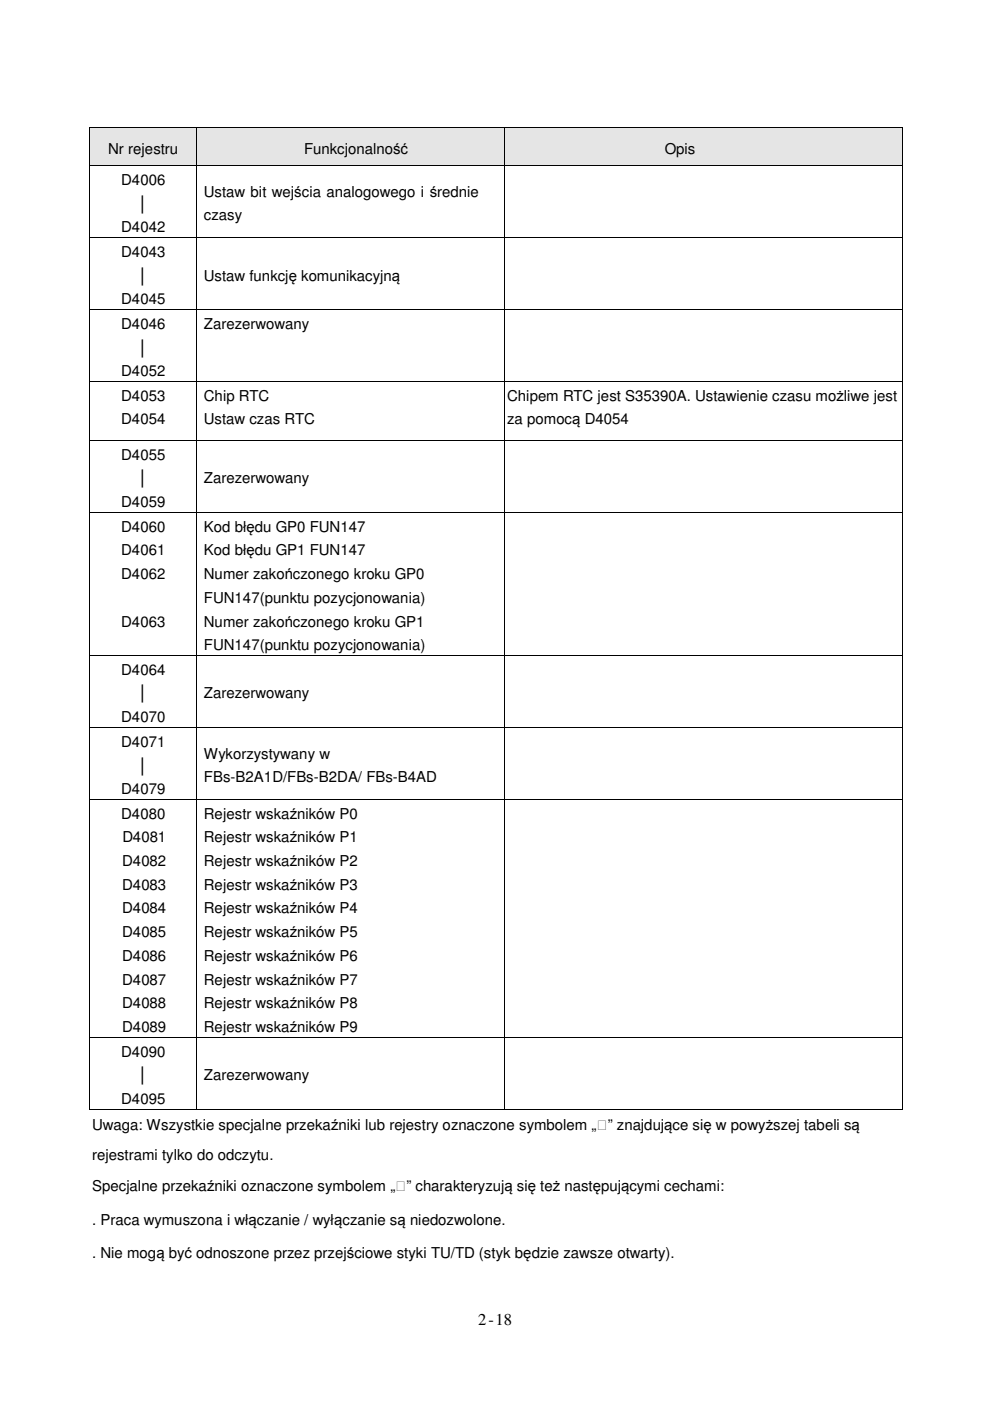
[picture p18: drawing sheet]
<svg xmlns="http://www.w3.org/2000/svg" width="210mm" height="297mm" viewBox="0 0 210 297" stroke-linecap="round" stroke-linejoin="round" font-family="sans-serif">
<defs><g id="words">
<text font-size="3.5" x="101.4" y="281">2-18</text>
<g font-size="3.2">
<text x="22.9" y="32.6">Nr rejestru</text>
<text x="64.5" y="32.6">Funkcjonalność</text>
<text x="140.9" y="32.6">Opis</text>
<text x="25.7" y="39.2">D4006</text>
<text x="43.2" y="41.7">Ustaw bit wejścia analogowego i średnie</text>
<text x="29.4" y="44.2">│</text>
<text x="43.2" y="46.7">czasy</text>
<text x="25.7" y="49.3">D4042</text>
<text x="25.7" y="54.5">D4043</text>
<text x="29.4" y="59.5">│</text>
<text x="43.2" y="59.5">Ustaw funkcję komunikacyjną</text>
<text x="25.7" y="64.5">D4045</text>
<text x="25.7" y="69.7">D4046</text>
<text x="43.2" y="69.7">Zarezerwowany</text>
<text x="29.4" y="74.8">│</text>
<text x="25.7" y="79.8">D4052</text>
<text x="25.7" y="85">D4053</text>
<text x="43.2" y="85">Chip RTC</text>
<text x="107.5" y="85">Chipem RTC jest S35390A. Ustawienie czasu możliwe jest</text>
<text x="25.7" y="90">D4054</text>
<text x="43.2" y="90">Ustaw czas RTC</text>
<text x="107.5" y="90">za pomocą D4054</text>
<text x="25.7" y="97.5">D4055</text>
<text x="25.7" y="107.5">D4059</text>
<text x="29.4" y="102.5">│</text>
<text x="43.2" y="102.5">Zarezerwowany</text>
<text x="25.7" y="112.7">D4060</text>
<text x="43.2" y="112.7">Kod błędu GP0 FUN147</text>
<text x="25.7" y="117.8">D4061</text>
<text x="43.2" y="117.8">Kod błędu GP1 FUN147</text>
<text x="25.7" y="122.8">D4062</text>
<text x="43.2" y="122.8">Numer zakończonego kroku GP0</text>
<text x="43.2" y="127.8">FUN147(punktu pozycjonowania)</text>
<text x="25.7" y="132.8">D4063</text>
<text x="43.2" y="132.8">Numer zakończonego kroku GP1</text>
<text x="43.2" y="137.9">FUN147(punktu pozycjonowania)</text>
<text x="25.7" y="143.1">D4064</text>
<text x="29.4" y="148.1">│</text>
<text x="43.2" y="148.1">Zarezerwowany</text>
<text x="25.7" y="153.1">D4070</text>
<text x="25.7" y="158.3">D4071</text>
<text x="43.2" y="160.8">Wykorzystywany w</text>
<text x="29.4" y="163.4">│</text>
<text x="43.2" y="165.9">FBs-B2A1D/FBs-B2DA/ FBs-B4AD</text>
<text x="25.7" y="173.6">D4080</text>
<text x="25.7" y="168.4">D4079</text>
<text x="43.2" y="173.6">Rejestr wskaźników P0</text>
<text x="26" y="178.6">D4081</text>
<text x="43.2" y="178.6">Rejestr wskaźników P1</text>
<text x="25.9" y="183.6">D4082</text>
<text x="43.2" y="183.6">Rejestr wskaźników P2</text>
<text x="25.9" y="188.7">D4083</text>
<text x="43.2" y="188.7">Rejestr wskaźników P3</text>
<text x="25.9" y="193.7">D4084</text>
<text x="43.2" y="193.7">Rejestr wskaźników P4</text>
<text x="25.9" y="198.7">D4085</text>
<text x="25.9" y="203.8">D4086</text>
<text x="43.2" y="198.7">Rejestr wskaźników P5</text>
<text x="43.2" y="203.8">Rejestr wskaźników P6</text>
<text x="25.9" y="208.8">D4087</text>
<text x="43.2" y="208.8">Rejestr wskaźników P7</text>
<text x="25.9" y="213.8">D4088</text>
<text x="43.2" y="213.8">Rejestr wskaźników P8</text>
<text x="25.9" y="218.8">D4089</text>
<text x="43.2" y="218.8">Rejestr wskaźników P9</text>
<text x="25.7" y="224">D4090</text>
<text x="29.4" y="229.1">│</text>
<text x="43.2" y="229.1">Zarezerwowany</text>
<text x="19.5" y="239.6">Uwaga: Wszystkie specjalne przekaźniki lub rejestry oznaczone symbolem „◤” znajdujące się w powyższej tabeli są</text>
<text x="25.7" y="234.1">D4095</text>
<text x="19.5" y="245.9">rejestrami tylko do odczytu.</text>
<text x="19.5" y="252.6">Specjalne przekaźniki oznaczone symbolem „◤” charakteryzują się też następującymi cechami:</text>
<text x="19.5" y="259.7">. Praca wymuszona i włączanie / wyłączanie są niedozwolone.</text>
<text x="19.5" y="266.7">. Nie mogą być odnoszone przez przejściowe styki TU/TD (styk będzie zawsze otwarty).</text>
</g>
</g></defs>
<g fill="#e5e5e5">
<path d="M19.1 27.2h22.6v7.8h-22.6z"/>
<path d="M19.5 28.6h21.7v5h-21.7z"/>
<path d="M41.8 27.2h65.1v7.8h-65.1z"/>
<path d="M42.2 28.6h64.4v5h-64.4z"/>
<path d="M107.1 27.2h84v7.8h-84z"/>
<path d="M107.5 28.6h83.3v5h-83.3z"/>
</g>
<g fill="#000">
<path d="M18.9 27h.2v.2h-.2zM18.9 35h.2v.2h-.2zM41.7 27h.1v.2h-.1zM41.7 35h.1v.2h-.1zM107 27h.1v.2h-.1zM107 35h.1v.2h-.1zM191.2 27h.1v.2h-.1zM191.2 35h.1v.2h-.1zM18.9 50.3h.2v.2h-.2zM41.7 50.3h.1v.2h-.1zM107 50.3h.1v.2h-.1zM191.2 50.3h.1v.2h-.1z"/>
<path d="M18.9 65.5h.2v.2h-.2zM41.7 65.5h.1v.2h-.1zM107 65.5h.1v.2h-.1zM191.2 65.5h.1v.2h-.1zM18.9 80.8h.2v.1h-.2zM18.9 93.3h.2v.1h-.2zM41.7 80.8h.1v.1h-.1zM41.7 93.3h.1v.1h-.1zM107 80.8h.1v.1h-.1zM107 93.3h.1v.1h-.1zM191.2 80.8h.1v.1h-.1zM191.2 93.3h.1v.1h-.1z"/>
<path d="M18.9 108.5h.2v.2h-.2zM41.7 108.5h.1v.2h-.1zM107 108.5h.1v.2h-.1zM191.2 108.5h.1v.2h-.1zM18.9 138.9h.2v.1h-.2zM41.7 138.9h.1v.1h-.1zM107 138.9h.1v.1h-.1zM191.2 138.9h.1v.1h-.1zM18.9 154.1h.2v.2h-.2zM41.7 154.1h.1v.2h-.1zM107 154.1h.1v.2h-.1zM191.2 154.1h.1v.2h-.1z"/>
<path d="M18.9 169.4h.2v.1h-.2zM41.7 169.4h.1v.1h-.1zM107 169.4h.1v.1h-.1zM191.2 169.4h.1v.1h-.1zM18.9 219.8h.2v.2h-.2zM18.9 235.1h.2v.1h-.2zM41.7 219.8h.1v.2h-.1zM41.7 235.1h.1v.1h-.1zM107 219.8h.1v.2h-.1zM107 235.1h.1v.1h-.1zM191.2 219.8h.1v.2h-.1zM191.2 235.1h.1v.1h-.1z"/>
</g>
<g fill="none" stroke="#000" stroke-width=".21">
<path d="M19 27.2v7.8M19 35.2v15.1M19.1 27.1h22.6M19.1 35.1h22.6M41.7 27.2v7.8M41.7 35.2v15.1M41.8 27.1h65.2M41.8 35.1h65.2M107.1 27.2v7.8M107.1 35.2v15.1M107.1 27.1h84.1M107.1 35.1h84.1"/>
<path d="M191.3 27.2v7.8M191.3 35.2v15.1M19 50.5v15M19.1 50.4h22.6M41.7 50.5v15M41.8 50.4h65.2M107.1 50.5v15M107.1 50.4h84.1M191.3 50.5v15M19 65.7v15.1M19.1 65.6h22.6M41.7 65.7v15.1"/>
<path d="M41.8 65.6h65.2M107.1 65.7v15.1M107.1 65.6h84.1M191.3 65.7v15.1M19 80.9v12.4M19 93.4v15.1M19.1 80.9h22.6M19.1 93.3h22.6M41.7 80.9v12.4M41.7 93.4v15.1M41.8 80.9h65.2M41.8 93.3h65.2"/>
<path d="M107.1 80.9v12.4M107.1 93.4v15.1M107.1 80.9h84.1M107.1 93.3h84.1M191.3 80.9v12.4M191.3 93.4v15.1M19 108.7v30.2M19.1 108.6h22.6M41.7 108.7v30.2M41.8 108.6h65.2M107.1 108.7v30.2M107.1 108.6h84.1"/>
<path d="M191.3 108.7v30.2M19 139v15.1M19.1 138.9h22.6M41.7 139v15.1M41.8 138.9h65.2M107.1 139v15.1M107.1 138.9h84.1M191.3 139v15.1M19 154.3v15.1M19.1 154.2h22.6M41.7 154.3v15.1M41.8 154.2h65.2"/>
<path d="M107.1 154.3v15.1M107.1 154.2h84.1M191.3 154.3v15.1M19 169.5v50.3M19.1 169.5h22.6M41.7 169.5v50.3M41.8 169.5h65.2M107.1 169.5v50.3M107.1 169.5h84.1M191.3 169.5v50.3M19.1 219.9h22.6M41.8 219.9h65.2"/>
<path d="M107.1 219.9h84.1M19 220v15.1M19.1 235.2h22.6M41.7 220v15.1M41.8 235.2h65.2M107.1 220v15.1M107.1 235.2h84.1M191.3 220v15.1"/>
</g>
<use href="#words"/>
</svg>
